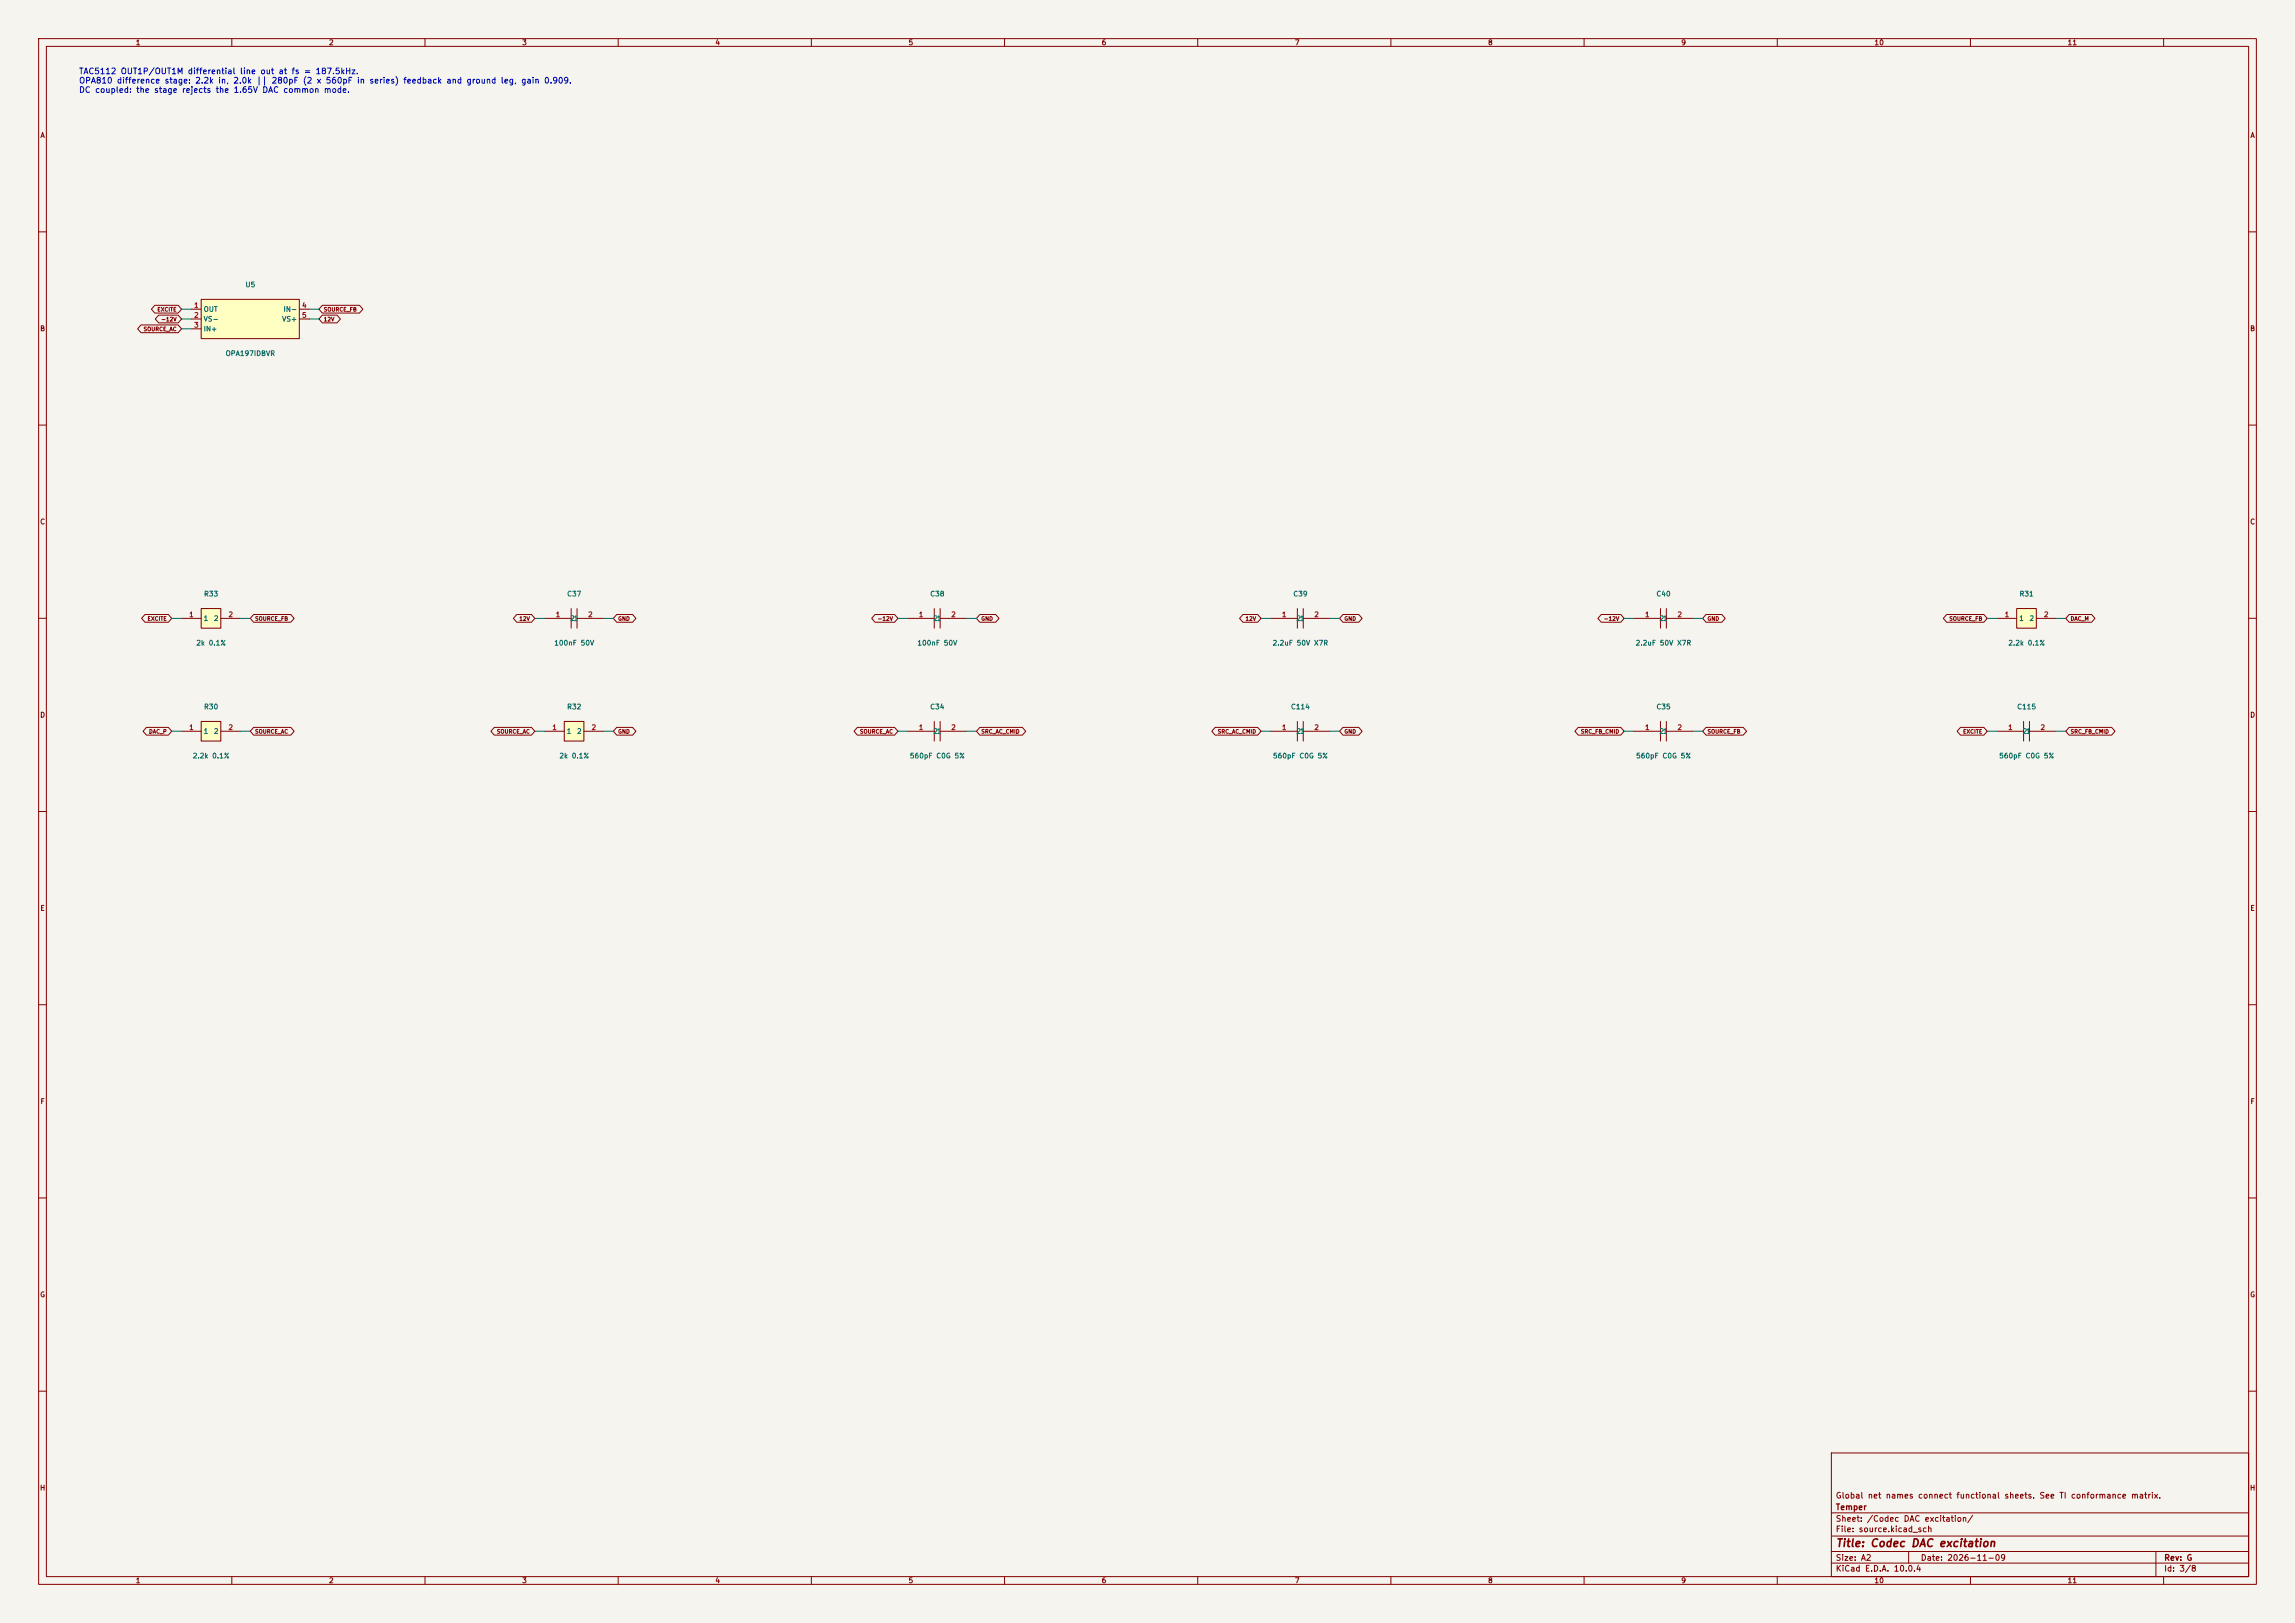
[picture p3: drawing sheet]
<svg xmlns="http://www.w3.org/2000/svg" width="594mm" height="420mm" viewBox="0 0 594 420" stroke-linecap="round" stroke-linejoin="round" font-family="sans-serif">
<defs><g id="words">
<text font-size="2" fill="#840000" x="475" y="400.8">Title: Codec DAC excitation</text>
<g font-size="1.5" fill="#0000c2">
<text x="20.3" y="19.6">TAC5112 OUT1P/OUT1M differential line out at fs = 187.5kHz.</text>
<text x="20.3" y="22">OPA810 difference stage: 2.2k in, 2.0k || 280pF (2 x 560pF in series) feedback and ground leg, gain 0.909.</text>
<text x="20.3" y="24.4">DC coupled: the stage rejects the 1.65V DAC common mode.</text>
</g>
<g font-size="1.5" fill="#840000">
<text x="475" y="388.1">Global net names connect functional sheets. See TI conformance matrix.</text>
<text x="475" y="394.1">Sheet: /Codec DAC excitation/</text>
<text x="475" y="391.1">Temper</text>
<text x="475" y="396.8">File: source.kicad_sch</text>
<text x="475" y="407">KiCad E.D.A. 10.0.4</text>
<text x="475" y="404.2">Size: A2</text>
<text x="497" y="404.2">Date: 2026-11-09</text>
<text x="560" y="404.2">Rev: G</text>
<text x="560" y="407">Id: 3/8</text>
</g>
<g font-size="1.3" fill="#840000">
<text x="35" y="12">1</text>
<text x="85" y="12">2</text>
<text x="135" y="12">3</text>
<text x="185" y="12">4</text>
<text x="235" y="12">5</text>
<text x="285" y="12">6</text>
<text x="335" y="12">7</text>
<text x="385" y="12">8</text>
<text x="435" y="12">9</text>
<text x="485" y="12">10</text>
<text x="535" y="12">11</text>
<text x="10.3" y="36">A</text>
<text x="582.3" y="36">A</text>
<text x="10.3" y="86">B</text>
<text x="582.3" y="86">B</text>
<text x="10.3" y="136">C</text>
<text x="582.3" y="136">C</text>
<text x="10.3" y="186">D</text>
<text x="582.3" y="186">D</text>
<text x="10.3" y="236">E</text>
<text x="582.3" y="236">E</text>
<text x="10.3" y="286">F</text>
<text x="582.3" y="286">F</text>
<text x="10.3" y="336">G</text>
<text x="582.3" y="336">G</text>
<text x="10.2" y="386">H</text>
<text x="582.2" y="386">H</text>
<text x="35" y="410">1</text>
<text x="85" y="410">2</text>
<text x="135" y="410">3</text>
<text x="185" y="410">4</text>
<text x="235" y="410">5</text>
<text x="285" y="410">6</text>
<text x="335" y="410">7</text>
<text x="385" y="410">8</text>
<text x="435" y="410">9</text>
<text x="485" y="410">10</text>
<text x="535" y="410">11</text>
</g>
<g font-size="1.3" fill="#006464">
<text x="63.4" y="74.6">U5</text>
<text x="52.6" y="81">OUT</text>
<text x="52.6" y="83.5">VS-</text>
<text x="72.9" y="83.5">VS+</text>
<text x="73.3" y="81">IN-</text>
<text x="52.6" y="86.1">IN+</text>
<text x="58.3" y="92.4">OPA197IDBVR</text>
<text x="52.7" y="154.6">R33</text>
<text x="146.6" y="154.6">C37</text>
<text x="240.6" y="154.6">C38</text>
<text x="334.6" y="154.6">C39</text>
<text x="428.6" y="154.6">C40</text>
<text x="522.6" y="154.6">R31</text>
<text x="52.6" y="161">1</text>
<text x="55.2" y="161">2</text>
<text x="147.4" y="161">21</text>
<text x="241.4" y="161">21</text>
<text x="335.4" y="161">21</text>
<text x="429.4" y="161">21</text>
<text x="522.5" y="161">1</text>
<text x="525.1" y="161">2</text>
<text x="50.7" y="167.3">2k 0.1%</text>
<text x="143.3" y="167.3">100nF 50V</text>
<text x="237.3" y="167.3">100nF 50V</text>
<text x="329.3" y="167.3">2.2uF 50V X7R</text>
<text x="423.2" y="167.3">2.2uF 50V X7R</text>
<text x="519.7" y="167.3">2.2k 0.1%</text>
<text x="52.7" y="183.9">R30</text>
<text x="146.6" y="183.9">R32</text>
<text x="240.6" y="183.9">C34</text>
<text x="334" y="183.9">C114</text>
<text x="428.6" y="183.9">C35</text>
<text x="522" y="183.9">C115</text>
<text x="52.6" y="190.2">1</text>
<text x="55.2" y="190.2">2</text>
<text x="146.6" y="190.2">1</text>
<text x="149.2" y="190.2">2</text>
<text x="241.4" y="190.2">21</text>
<text x="335.4" y="190.2">21</text>
<text x="429.4" y="190.2">21</text>
<text x="523.3" y="190.2">21</text>
<text x="49.8" y="196.6">2.2k 0.1%</text>
<text x="144.6" y="196.6">2k 0.1%</text>
<text x="235.4" y="196.6">560pF C0G 5%</text>
<text x="329.3" y="196.6">560pF C0G 5%</text>
<text x="423.3" y="196.6">560pF C0G 5%</text>
<text x="517.3" y="196.6">560pF C0G 5%</text>
</g>
<g font-size="1.3" fill="#a90000">
<text x="50.1" y="80">1</text>
<text x="50.1" y="82.5">2</text>
<text x="78" y="80">4</text>
<text x="78" y="82.5">5</text>
<text x="50.1" y="85.1">3</text>
<text x="48.8" y="160">1</text>
<text x="59" y="160">2</text>
<text x="143.7" y="160">1</text>
<text x="152.1" y="160">2</text>
<text x="237.7" y="160">1</text>
<text x="246.1" y="160">2</text>
<text x="331.7" y="160">1</text>
<text x="340" y="160">2</text>
<text x="425.6" y="160">1</text>
<text x="434" y="160">2</text>
<text x="518.7" y="160">1</text>
<text x="528.9" y="160">2</text>
<text x="48.8" y="189.2">1</text>
<text x="59" y="189.2">2</text>
<text x="142.8" y="189.2">1</text>
<text x="153" y="189.2">2</text>
<text x="237.7" y="189.2">1</text>
<text x="246.1" y="189.2">2</text>
<text x="331.7" y="189.2">1</text>
<text x="340" y="189.2">2</text>
<text x="425.6" y="189.2">1</text>
<text x="434" y="189.2">2</text>
<text x="519.6" y="189.2">1</text>
<text x="528" y="189.2">2</text>
</g>
<g font-size="1" fill="#840000">
<text x="40.6" y="80.8">EXCITE</text>
<text x="41.6" y="83.4">-12V</text>
<text x="83.7" y="80.8">SOURCE_FB</text>
<text x="83.7" y="83.4">12V</text>
<text x="37" y="85.9">SOURCE_AC</text>
<text x="38.1" y="160.9">EXCITE</text>
<text x="65.9" y="160.9">SOURCE_FB</text>
<text x="134.3" y="160.9">12V</text>
<text x="159.9" y="160.9">GND</text>
<text x="227" y="160.9">-12V</text>
<text x="253.9" y="160.9">GND</text>
<text x="322.2" y="160.9">12V</text>
<text x="347.8" y="160.9">GND</text>
<text x="415" y="160.9">-12V</text>
<text x="441.8" y="160.9">GND</text>
<text x="504.4" y="160.9">SOURCE_FB</text>
<text x="535.8" y="160.9">DAC_M</text>
<text x="38.4" y="190.1">DAC_P</text>
<text x="65.9" y="190.1">SOURCE_AC</text>
<text x="128.5" y="190.1">SOURCE_AC</text>
<text x="159.9" y="190.1">GND</text>
<text x="222.5" y="190.1">SOURCE_AC</text>
<text x="253.9" y="190.1">SRC_AC_CMID</text>
<text x="315.1" y="190.1">SRC_AC_CMID</text>
<text x="347.8" y="190.1">GND</text>
<text x="409" y="190.1">SRC_FB_CMID</text>
<text x="441.8" y="190.1">SOURCE_FB</text>
<text x="508" y="190.1">EXCITE</text>
<text x="535.8" y="190.1">SRC_FB_CMID</text>
</g>
</g></defs>
<path d="M0 0h594v420h-594z" fill="#f5f4ef" stroke="#f5f4ef" stroke-width=".26"/>
<g fill="none" stroke="#840000" stroke-width=".26">
<path d="M10 10h574v400h-574zM12 12h570v396h-570zM60 10v2M110 10v2M160 10v2M210 10v2M260 10v2M310 10v2M360 10v2M410 10v2M460 10v2M510 10v2"/>
<path d="M560 10v2M10 60h2M582 60h2M10 110h2M582 110h2M10 160h2M582 160h2M516.9 189.2h6.8M523.7 186.7v5.1M525.3 186.7v5.1M525.3 189.2h6.8M10 210h2"/>
<path d="M582 210h2M10 260h2M582 260h2M10 310h2M582 310h2M10 360h2M474 376h108v32h-108zM582 360h2M474 397.5h108M474 391.5h108M60 408v2M110 408v2"/>
<path d="M160 408v2M210 408v2M260 408v2M310 408v2M360 408v2M410 408v2M460 408v2M474 404.5h108M474 401.5h108M494 401.5v3M510 408v2M558 401.5v6.5"/>
<path d="M560 408v2"/>
</g>
<path d="M52.1 77.5h25.4v10.1h-25.4z" fill="#ffffc2"/>
<path d="M52.1 77.5h25.4v10.1h-25.4zM49.5 80h2.6M49.5 82.6h2.6M49.5 85.1h2.6M77.5 80h2.5M77.5 82.6h2.5" fill="none" stroke="#840000" stroke-width=".26"/>
<path d="M146 186.7h5.1v5.1h-5.1z" fill="#ffffc2"/>
<path d="M147.8 157.5v5.1M149.3 157.5v5.1M141 160h6.8M149.3 160h6.9M141 189.2h5M146 186.7h5.1v5.1h-5.1zM151.1 189.2h5.1" fill="none" stroke="#840000" stroke-width=".26"/>
<path d="M52.1 186.7h5v5.1h-5z" fill="#ffffc2"/>
<g fill="none" stroke="#840000" stroke-width=".26">
<path d="M47 189.2h5.1M52.1 186.7h5v5.1h-5zM57.1 189.2h5.1M234.9 189.2h6.9M241.8 186.7v5.1M243.3 189.2h6.9M243.3 186.7v5.1M328.9 189.2h6.9M335.8 186.7v5.1M337.3 189.2h6.9M337.3 186.7v5.1M422.9 189.2h6.9"/>
<path d="M429.8 186.7v5.1M431.3 189.2h6.8M431.3 186.7v5.1"/>
</g>
<path d="M522 157.5h5v5.1h-5z" fill="#ffffc2"/>
<path d="M335.8 157.5v5.1M337.3 157.5v5.1M429.8 157.5v5.1M431.3 157.5v5.1M522 157.5h5v5.1h-5zM328.9 160h6.9M337.3 160h6.9M422.9 160h6.9M431.3 160h6.8M516.9 160h5.1M527 160h5.1" fill="none" stroke="#840000" stroke-width=".26"/>
<path d="M52.1 157.5h5v5.1h-5z" fill="#ffffc2"/>
<g fill="none" stroke="#840000" stroke-width=".26">
<path d="M40.1 79h6l.9 1-.9 1h-6l-.9-1zM83.4 79h9.6l.9 1-.9 1h-9.6l-.9-1zM36.5 84.1h9.6l.9 1-.9 1h-9.6l-.9-1zM41.1 81.5h5l.9 1.1-.9 1h-5l-.9-1zM83.4 81.5h3.8l.9 1.1-.9 1h-3.8l-.9-1zM37.5 159h6.1l.8 1-.8 1h-6.1l-.9-1zM52.1 157.5h5v5.1h-5zM65.6 159h9.7l.8 1-.8 1h-9.7l-.8-1zM133.7 159h3.9l.8 1-.8 1h-3.9l-.8-1zM159.6 159h4.1l.9 1-.9 1h-4.1l-.9-1zM226.5 159h5l.9 1-.9 1h-5l-.9-1zM241.8 157.5v5.1"/>
<path d="M243.3 157.5v5.1M253.6 159h4.1l.9 1-.9 1h-4.1l-.9-1zM321.7 159h3.8l.9 1-.9 1h-3.8l-.9-1zM347.6 159h4.1l.9 1-.9 1h-4.1l-.9-1zM414.4 159h5.1l.9 1-.9 1h-5.1l-.8-1zM441.6 159h4.1l.8 1-.8 1h-4.1l-.9-1zM503.9 159h9.6l.8 1-.8 1h-9.6l-.9-1zM535.5 159h5.9l.8 1-.8 1h-5.9l-.8-1zM47 160h5.1M57.1 160h5.1M234.9 160h6.9M243.3 160h6.9"/>
<path d="M37.9 188.2h5.7l.8 1-.8 1h-5.7l-.9-1zM65.6 188.2h9.7l.8 1-.8 1h-9.7l-.8-1zM127.9 188.2h9.7l.8 1-.8 1h-9.7l-.8-1zM159.6 188.2h4.1l.9 1-.9 1h-4.1l-.9-1zM221.9 188.2h9.6l.9 1-.9 1h-9.6l-.9-1zM253.6 188.2h11l.9 1-.9 1h-11l-.9-1zM314.5 188.2h11l.9 1-.9 1h-11l-.9-1zM347.6 188.2h4.1l.9 1-.9 1h-4.1l-.9-1zM408.5 188.2h11l.9 1-.9 1h-11l-.9-1zM441.6 188.2h9.6l.9 1-.9 1h-9.6l-.9-1zM507.4 188.2h6.1l.8 1-.8 1h-6.1l-.9-1zM535.5 188.2h11l.9 1-.9 1h-11l-.8-1z"/>
</g>
<g fill="none" stroke="#009600" stroke-width=".26">
<path d="M47 85.1h2.5M47 82.6h2.5M47 80h2.5M80 82.6h2.5M80 80h2.5M44.4 160h2.6M62.2 160h2.6M138.4 160h2.6M156.2 160h2.5M232.4 160h2.5M250.2 160h2.5M326.4 160h2.5"/>
<path d="M344.2 160h2.5M420.4 160h2.5M438.1 160h2.6M514.3 160h2.6M532.1 160h2.6M44.4 189.2h2.6M62.2 189.2h2.6M138.4 189.2h2.6M156.2 189.2h2.5M232.4 189.2h2.5M250.2 189.2h2.5M326.4 189.2h2.5"/>
<path d="M344.2 189.2h2.5M420.4 189.2h2.5M438.1 189.2h2.6M514.3 189.2h2.6M532.1 189.2h2.6"/>
</g>
<use href="#words"/>
</svg>
